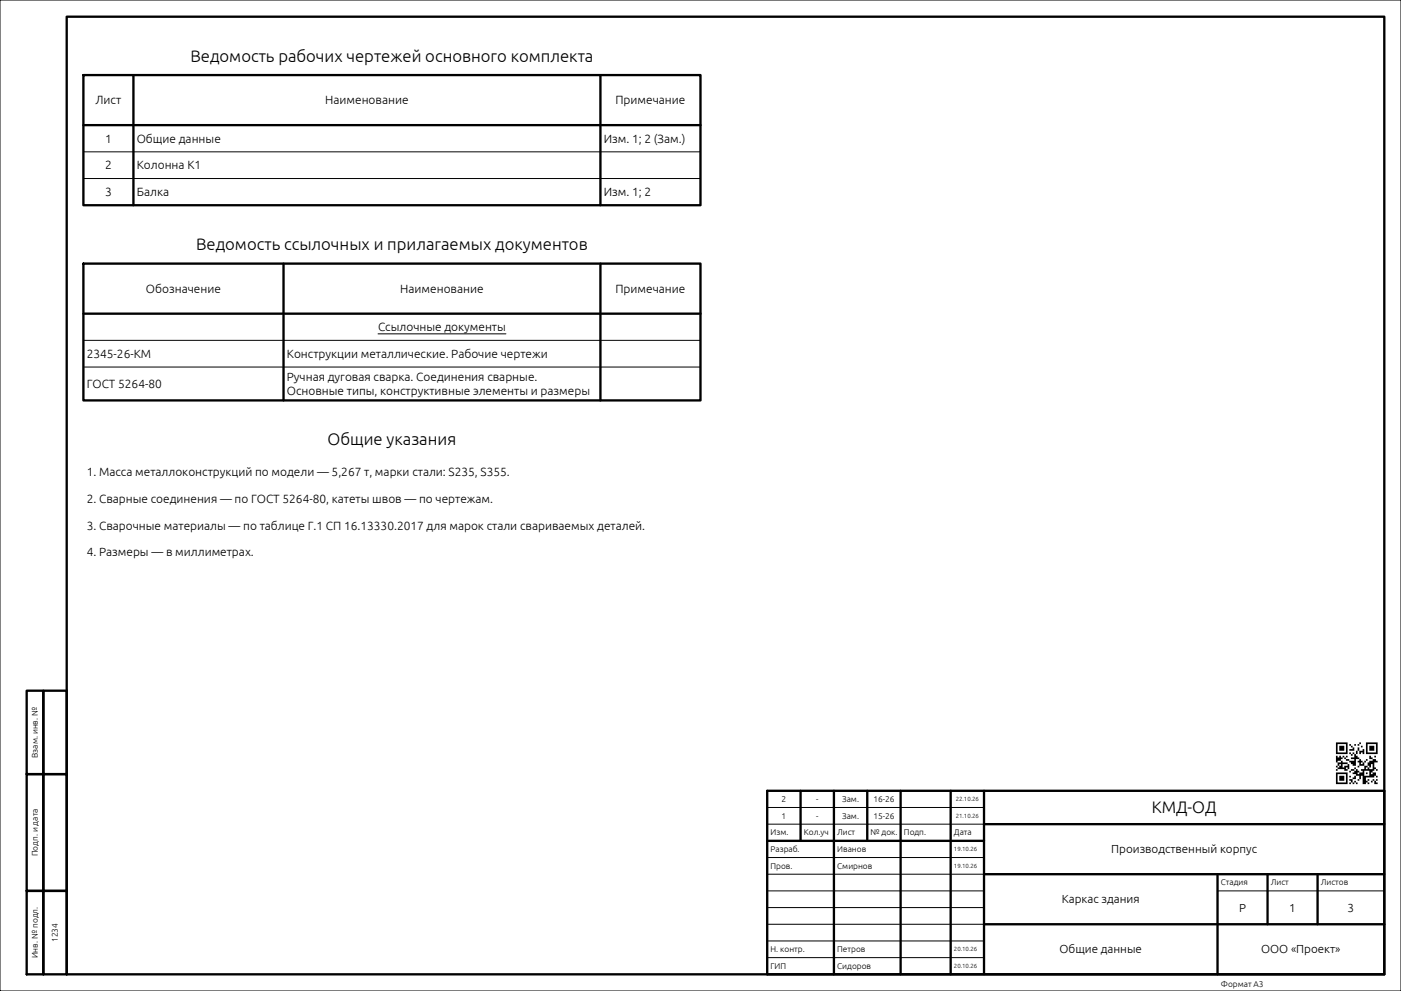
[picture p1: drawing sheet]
<svg xmlns="http://www.w3.org/2000/svg" width="420mm" height="297mm" viewBox="0 0 420 297" stroke-linecap="round" stroke-linejoin="round" font-family="sans-serif">
<defs><g id="words">
<g font-size="5">
<text x="57.1" y="18.5">Ведомость рабочих чертежей основного комплекта</text>
<text x="58.8" y="75">Ведомость ссылочных и прилагаемых документов</text>
<text x="98.2" y="133.5">Общие указания</text>
<text x="345.3" y="243.8">КМД-ОД</text>
</g>
<g font-size="3.6">
<text x="28.6" y="31.3">Лист</text>
<text x="97.5" y="31.3">Наименование</text>
<text x="184.5" y="31.3">Примечание</text>
<text x="31.5" y="42.8">1</text>
<text x="41" y="42.8">Общие данные</text>
<text x="181" y="42.8">Изм. 1; 2 (Зам.)</text>
<text x="31.5" y="50.8">2</text>
<text x="41" y="50.8">Колонна К1</text>
<text x="31.5" y="58.8">3</text>
<text x="41" y="58.8">Балка</text>
<text x="181" y="58.8">Изм. 1; 2</text>
<text x="43.8" y="87.8">Обозначение</text>
<text x="120" y="87.8">Наименование</text>
<text x="184.5" y="87.8">Примечание</text>
<text x="113.3" y="99.3">Ссылочные документы</text>
<text x="26" y="107.3">2345-26-КМ</text>
<text x="86" y="107.3">Конструкции металлические. Рабочие чертежи</text>
<text x="26" y="116.3">ГОСТ 5264-80</text>
<text x="86" y="114.3">Ручная дуговая сварка. Соединения сварные.</text>
<text x="86" y="118.3">Основные типы, конструктивные элементы и размеры</text>
<text x="26" y="142.8">1. Масса металлоконструкций по модели — 5,267 т, марки стали: S235, S355.</text>
<text x="26" y="150.8">2. Сварные соединения — по ГОСТ 5264-80, катеты швов — по чертежам.</text>
<text x="26" y="158.8">3. Сварочные материалы — по таблице Г.1 СП 16.13330.2017 для марок стали свариваемых деталей.</text>
<text x="26" y="166.8">4. Размеры — в миллиметрах.</text>
</g>
<g font-size="3.5">
<text x="333.1" y="255.7">Производственный корпус</text>
<text x="318.3" y="270.7">Каркас здания</text>
<text x="371.5" y="273.2">Р</text>
<text x="386.5" y="273.2">1</text>
<text x="404" y="273.2">3</text>
<text x="317.6" y="285.7">Общие данные</text>
<text x="378.1" y="285.7">ООО «Проект»</text>
</g>
<g font-size="2.5">
<text x="11.4" y="227.1" transform="rotate(-90 11.4 227.1)">Взам. инв. №</text>
<text x="234.3" y="245.4">1</text>
<text x="234.3" y="240.4">2</text>
<text x="244.6" y="245.4">-</text>
<text x="244.6" y="240.4">-</text>
<text x="252.5" y="245.4">Зам.</text>
<text x="252.5" y="240.4">Зам.</text>
<text x="261.8" y="245.4">15-26</text>
<text x="261.8" y="240.4">16-26</text>
<text x="231" y="250.4">Изм.</text>
<text x="241" y="250.4">Кол.уч</text>
<text x="251" y="250.4">Лист</text>
<text x="261" y="250.4">№ док.</text>
<text x="271" y="250.4">Подп.</text>
<text x="286" y="250.4">Дата</text>
<text x="11.4" y="256.7" transform="rotate(-90 11.4 256.7)">Подп. и дата</text>
<text x="231" y="255.4">Разраб.</text>
<text x="251" y="255.4">Иванов</text>
<text x="231" y="260.4">Пров.</text>
<text x="251" y="260.4">Смирнов</text>
<text x="366" y="265.4">Стадия</text>
<text x="381" y="265.4">Лист</text>
<text x="396" y="265.4">Листов</text>
<text x="11.4" y="287.2" transform="rotate(-90 11.4 287.2)">Инв. № подл.</text>
<text x="17.4" y="282.3" transform="rotate(-90 17.4 282.3)">1234</text>
<text x="231" y="285.4">Н. контр.</text>
<text x="251" y="285.4">Петров</text>
<text x="231" y="290.4">ГИП</text>
<text x="251" y="290.4">Сидоров</text>
<text x="366" y="295.8">Формат A3</text>
</g>
<g font-size="1.8">
<text x="286.5" y="245.1">21.10.26</text>
<text x="286.5" y="240.1">22.10.26</text>
<text x="286" y="255.1">19.10.26</text>
<text x="286" y="260.1">19.10.26</text>
<text x="286" y="285.1">20.10.26</text>
<text x="286" y="290.1">20.10.26</text>
</g>
</g></defs>
<g fill="none" stroke="#000" stroke-width=".3">
<path d="M0 0h420v297h-420zM25 45.5h185M25 53.5h185M25 102h185M25 110h185M113.3 100.1h38.4M230 257h65M230 247h65M230 242h65M230 277h65M230 272h65M230 267h65"/>
<path d="M230 262h65M365 267h50M230 287h65M230 282h65"/>
</g>
<g fill="none" stroke="#000" stroke-width=".7">
<path d="M20 5h395v287h-395zM25 22.5h185v39h-185zM25 37.5h185M40 22.5v39M180 22.5v39M25 79h185v41h-185zM85 79v41M180 79v41M25 94h185M8 207h5v25h-5zM13 207h7v25h-7zM8 232h5v35h-5z"/>
<path d="M13 232h7v35h-7zM230 237h185v55h-185zM240 237v15M250 237v55M260 237v15M270 237v55M285 237v55M295 237v55M230 252h65M295 247h120M8 267h5v25h-5zM13 267h7v25h-7z"/>
<path d="M295 262h120M295 277h120M365 262v30M380 262v15M395 262v15"/>
</g>
<path d="M400.5 222.5v.5h.5v-.5zM401 222.5v.5h.5v-.5zM401.5 222.5v.5h.5v-.5zM402 222.5v.5h.5v-.5zM402.5 222.5v.5h.5v-.5zM403 222.5v.5h.5v-.5zM403.5 222.5v.5h.5v-.5zM407.5 222.5v.5h.5v-.5zM409.5 222.5v.5h.5v-.5zM410 222.5v.5h.5v-.5zM410.5 222.5v.5h.5v-.5zM411 222.5v.5h.5v-.5zM411.5 222.5v.5h.5v-.5zM412 222.5v.5h.5v-.5zM412.5 222.5v.5h.5v-.5zM400.5 223v.5h.5v-.5zM403.5 223v.5h.5v-.5zM404.5 223v.5h.5v-.5zM406 223v.5h.5v-.5zM407 223v.5h.5v-.5zM409.5 223v.5h.5v-.5zM412.5 223v.5h.5v-.5zM400.5 223.5v.5h.5v-.5zM401.5 223.5v.5h.5v-.5zM402 223.5v.5h.5v-.5zM402.5 223.5v.5h.5v-.5zM403.5 223.5v.5h.5v-.5zM405 223.5v.5h.5v-.5zM408 223.5v.5h.5v-.5zM409.5 223.5v.5h.5v-.5zM410.5 223.5v.5h.5v-.5zM411 223.5v.5h.5v-.5zM411.5 223.5v.5h.5v-.5zM412.5 223.5v.5h.5v-.5zM400.5 224v.5h.5v-.5zM401.5 224v.5h.5v-.5zM402 224v.5h.5v-.5zM402.5 224v.5h.5v-.5zM403.5 224v.5h.5v-.5zM405.5 224v.5h.5v-.5zM407 224v.5h.5v-.5zM409.5 224v.5h.5v-.5zM410.5 224v.5h.5v-.5zM411 224v.5h.5v-.5zM411.5 224v.5h.5v-.5zM412.5 224v.5h.5v-.5zM400.5 224.5v.5h.5v-.5zM401.5 224.5v.5h.5v-.5zM402 224.5v.5h.5v-.5zM402.5 224.5v.5h.5v-.5zM403.5 224.5v.5h.5v-.5zM404.5 224.5v.5h.5v-.5zM405 224.5v.5h.5v-.5zM405.5 224.5v.5h.5v-.5zM407 224.5v.5h.5v-.5zM408.5 224.5v.5h.5v-.5zM409.5 224.5v.5h.5v-.5zM410.5 224.5v.5h.5v-.5zM411 224.5v.5h.5v-.5zM411.5 224.5v.5h.5v-.5zM412.5 224.5v.5h.5v-.5zM400.5 225v.5h.5v-.5zM403.5 225v.5h.5v-.5zM406.5 225v.5h.5v-.5zM407.5 225v.5h.5v-.5zM408 225v.5h.5v-.5zM408.5 225v.5h.5v-.5zM409.5 225v.5h.5v-.5zM412.5 225v.5h.5v-.5zM400.5 225.5v.5h.5v-.5zM401 225.5v.5h.5v-.5zM401.5 225.5v.5h.5v-.5zM402 225.5v.5h.5v-.5zM402.5 225.5v.5h.5v-.5zM403 225.5v.5h.5v-.5zM403.5 225.5v.5h.5v-.5zM404.5 225.5v.5h.5v-.5zM405.5 225.5v.5h.5v-.5zM406.5 225.5v.5h.5v-.5zM407.5 225.5v.5h.5v-.5zM408.5 225.5v.5h.5v-.5zM409.5 225.5v.5h.5v-.5zM410 225.5v.5h.5v-.5zM410.5 225.5v.5h.5v-.5zM411 225.5v.5h.5v-.5zM411.5 225.5v.5h.5v-.5zM412 225.5v.5h.5v-.5zM412.5 225.5v.5h.5v-.5zM405 226v.5h.5v-.5zM406 226v.5h.5v-.5zM400.5 226.5v.5h.5v-.5zM401.5 226.5v.5h.5v-.5zM402.5 226.5v.5h.5v-.5zM403.5 226.5v.5h.5v-.5zM406 226.5v.5h.5v-.5zM406.5 226.5v.5h.5v-.5zM410.5 226.5v.5h.5v-.5zM412 226.5v.5h.5v-.5zM400.5 227v.5h.5v-.5zM401 227v.5h.5v-.5zM401.5 227v.5h.5v-.5zM402 227v.5h.5v-.5zM403 227v.5h.5v-.5zM405 227v.5h.5v-.5zM405.5 227v.5h.5v-.5zM406 227v.5h.5v-.5zM406.5 227v.5h.5v-.5zM407 227v.5h.5v-.5zM410.5 227v.5h.5v-.5zM411 227v.5h.5v-.5zM400.5 227.5v.5h.5v-.5zM401 227.5v.5h.5v-.5zM401.5 227.5v.5h.5v-.5zM403.5 227.5v.5h.5v-.5zM404 227.5v.5h.5v-.5zM406 227.5v.5h.5v-.5zM407.5 227.5v.5h.5v-.5zM409.5 227.5v.5h.5v-.5zM411.5 227.5v.5h.5v-.5zM412 227.5v.5h.5v-.5zM400.5 228v.5h.5v-.5zM402 228v.5h.5v-.5zM404.5 228v.5h.5v-.5zM405 228v.5h.5v-.5zM405.5 228v.5h.5v-.5zM406 228v.5h.5v-.5zM407 228v.5h.5v-.5zM407.5 228v.5h.5v-.5zM408 228v.5h.5v-.5zM409 228v.5h.5v-.5zM410.5 228v.5h.5v-.5zM411 228v.5h.5v-.5zM411.5 228v.5h.5v-.5zM412 228v.5h.5v-.5zM412.5 228v.5h.5v-.5zM401 228.5v.5h.5v-.5zM401.5 228.5v.5h.5v-.5zM402 228.5v.5h.5v-.5zM402.5 228.5v.5h.5v-.5zM403 228.5v.5h.5v-.5zM403.5 228.5v.5h.5v-.5zM405 228.5v.5h.5v-.5zM405.5 228.5v.5h.5v-.5zM406 228.5v.5h.5v-.5zM407.5 228.5v.5h.5v-.5zM408.5 228.5v.5h.5v-.5zM410 228.5v.5h.5v-.5zM410.5 228.5v.5h.5v-.5zM411 228.5v.5h.5v-.5zM411.5 228.5v.5h.5v-.5zM401 229v.5h.5v-.5zM402 229v.5h.5v-.5zM404 229v.5h.5v-.5zM405.5 229v.5h.5v-.5zM406 229v.5h.5v-.5zM407.5 229v.5h.5v-.5zM408 229v.5h.5v-.5zM408.5 229v.5h.5v-.5zM410 229v.5h.5v-.5zM410.5 229v.5h.5v-.5zM411.5 229v.5h.5v-.5zM400.5 229.5v.5h.5v-.5zM401.5 229.5v.5h.5v-.5zM402 229.5v.5h.5v-.5zM403 229.5v.5h.5v-.5zM403.5 229.5v.5h.5v-.5zM404 229.5v.5h.5v-.5zM407 229.5v.5h.5v-.5zM409 229.5v.5h.5v-.5zM409.5 229.5v.5h.5v-.5zM410.5 229.5v.5h.5v-.5zM411.5 229.5v.5h.5v-.5zM401 230v.5h.5v-.5zM401.5 230v.5h.5v-.5zM402 230v.5h.5v-.5zM402.5 230v.5h.5v-.5zM403 230v.5h.5v-.5zM404 230v.5h.5v-.5zM406 230v.5h.5v-.5zM409 230v.5h.5v-.5zM410 230v.5h.5v-.5zM411.5 230v.5h.5v-.5zM412 230v.5h.5v-.5zM400.5 230.5v.5h.5v-.5zM403 230.5v.5h.5v-.5zM403.5 230.5v.5h.5v-.5zM405 230.5v.5h.5v-.5zM405.5 230.5v.5h.5v-.5zM406.5 230.5v.5h.5v-.5zM408 230.5v.5h.5v-.5zM408.5 230.5v.5h.5v-.5zM409 230.5v.5h.5v-.5zM409.5 230.5v.5h.5v-.5zM410 230.5v.5h.5v-.5zM410.5 230.5v.5h.5v-.5zM411 230.5v.5h.5v-.5zM411.5 230.5v.5h.5v-.5zM412.5 230.5v.5h.5v-.5zM404.5 231v.5h.5v-.5zM406 231v.5h.5v-.5zM406.5 231v.5h.5v-.5zM407 231v.5h.5v-.5zM408.5 231v.5h.5v-.5zM410.5 231v.5h.5v-.5zM411 231v.5h.5v-.5zM400.5 231.5v.5h.5v-.5zM401 231.5v.5h.5v-.5zM401.5 231.5v.5h.5v-.5zM402 231.5v.5h.5v-.5zM402.5 231.5v.5h.5v-.5zM403 231.5v.5h.5v-.5zM403.5 231.5v.5h.5v-.5zM405.5 231.5v.5h.5v-.5zM406 231.5v.5h.5v-.5zM406.5 231.5v.5h.5v-.5zM407.5 231.5v.5h.5v-.5zM408 231.5v.5h.5v-.5zM408.5 231.5v.5h.5v-.5zM409.5 231.5v.5h.5v-.5zM410.5 231.5v.5h.5v-.5zM411.5 231.5v.5h.5v-.5zM412 231.5v.5h.5v-.5zM400.5 232v.5h.5v-.5zM403.5 232v.5h.5v-.5zM406.5 232v.5h.5v-.5zM407 232v.5h.5v-.5zM407.5 232v.5h.5v-.5zM408 232v.5h.5v-.5zM408.5 232v.5h.5v-.5zM410.5 232v.5h.5v-.5zM411 232v.5h.5v-.5zM411.5 232v.5h.5v-.5zM412 232v.5h.5v-.5zM400.5 232.5v.5h.5v-.5zM401.5 232.5v.5h.5v-.5zM402 232.5v.5h.5v-.5zM402.5 232.5v.5h.5v-.5zM403.5 232.5v.5h.5v-.5zM404.5 232.5v.5h.5v-.5zM406 232.5v.5h.5v-.5zM407.5 232.5v.5h.5v-.5zM408.5 232.5v.5h.5v-.5zM409 232.5v.5h.5v-.5zM409.5 232.5v.5h.5v-.5zM410 232.5v.5h.5v-.5zM410.5 232.5v.5h.5v-.5zM411 232.5v.5h.5v-.5zM411.5 232.5v.5h.5v-.5zM412.5 232.5v.5h.5v-.5zM400.5 233v.5h.5v-.5zM401.5 233v.5h.5v-.5zM402 233v.5h.5v-.5zM402.5 233v.5h.5v-.5zM403.5 233v.5h.5v-.5zM405.5 233v.5h.5v-.5zM406 233v.5h.5v-.5zM407.5 233v.5h.5v-.5zM408.5 233v.5h.5v-.5zM409 233v.5h.5v-.5zM400.5 233.5v.5h.5v-.5zM401.5 233.5v.5h.5v-.5zM402 233.5v.5h.5v-.5zM402.5 233.5v.5h.5v-.5zM403.5 233.5v.5h.5v-.5zM404.5 233.5v.5h.5v-.5zM405 233.5v.5h.5v-.5zM407 233.5v.5h.5v-.5zM408.5 233.5v.5h.5v-.5zM409 233.5v.5h.5v-.5zM410 233.5v.5h.5v-.5zM411.5 233.5v.5h.5v-.5zM412.5 233.5v.5h.5v-.5zM400.5 234v.5h.5v-.5zM403.5 234v.5h.5v-.5zM405 234v.5h.5v-.5zM406 234v.5h.5v-.5zM408.5 234v.5h.5v-.5zM409 234v.5h.5v-.5zM409.5 234v.5h.5v-.5zM411 234v.5h.5v-.5zM412 234v.5h.5v-.5zM400.5 234.5v.5h.5v-.5zM401 234.5v.5h.5v-.5zM401.5 234.5v.5h.5v-.5zM402 234.5v.5h.5v-.5zM402.5 234.5v.5h.5v-.5zM403 234.5v.5h.5v-.5zM403.5 234.5v.5h.5v-.5zM404.5 234.5v.5h.5v-.5zM405.5 234.5v.5h.5v-.5zM406.5 234.5v.5h.5v-.5zM408.5 234.5v.5h.5v-.5zM409 234.5v.5h.5v-.5zM410 234.5v.5h.5v-.5zM412 234.5v.5h.5v-.5zM412.5 234.5v.5h.5v-.5z" fill="#000"/>
<use href="#words"/>
</svg>
